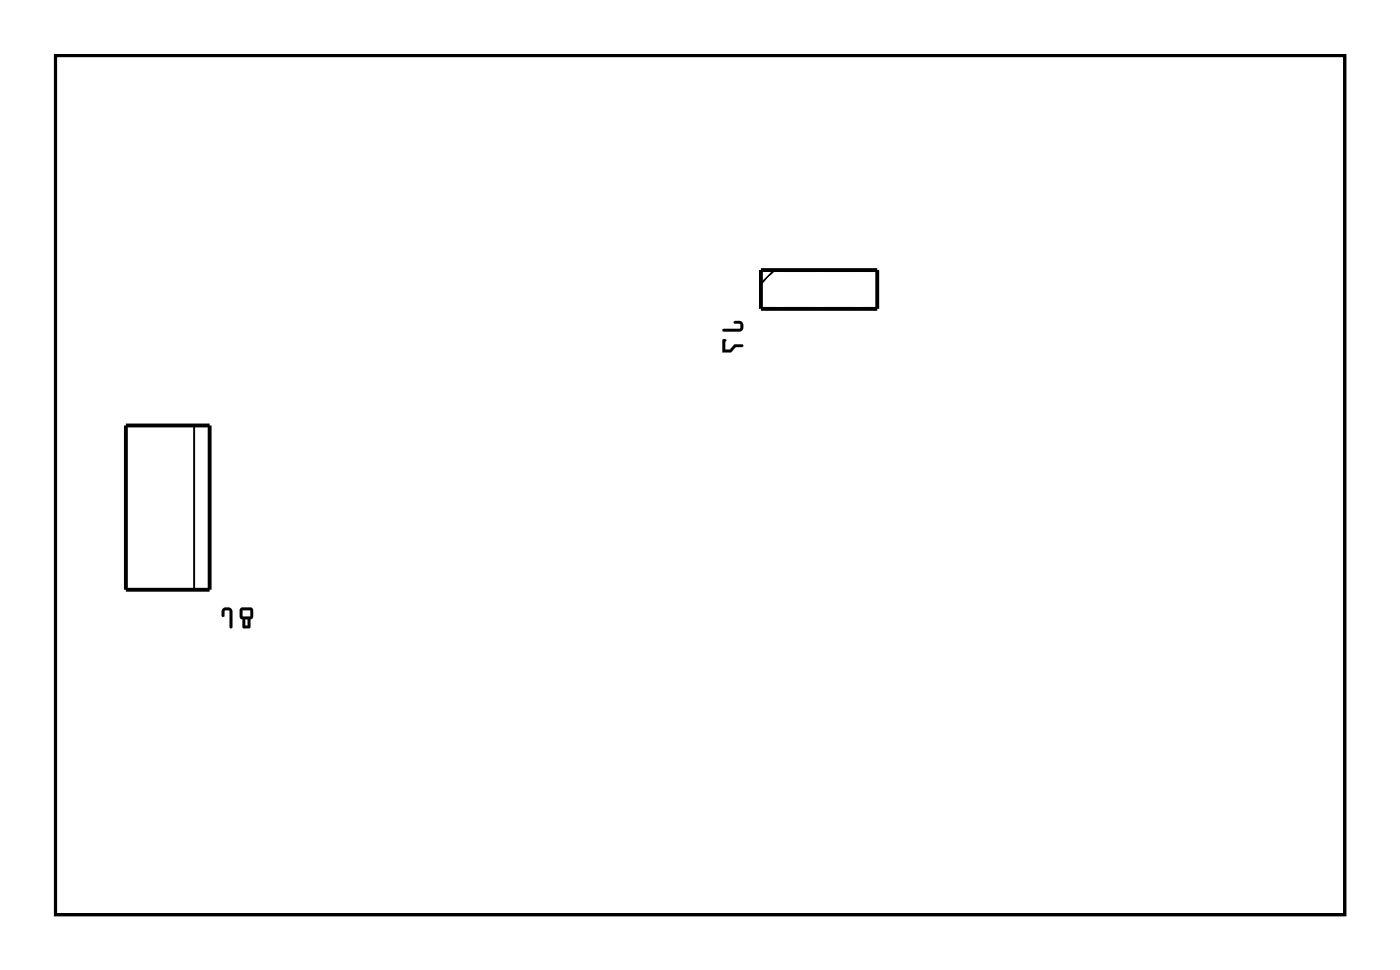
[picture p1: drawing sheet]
<svg xmlns="http://www.w3.org/2000/svg" width="92mm" height="63mm" viewBox="0 0 92 63" stroke-linecap="round" stroke-linejoin="round" font-family="sans-serif">
<path d="M3.6 3.6h84.5v56.3h-84.5z" fill="none" stroke="#000" stroke-width=".2"/>
<g fill="#000">
<path d="M3.6 3.6h84.5v56.3h-84.5zM3.6 3.6v56.3h84.5v-56.3z"/>
<path d="M47.4 21.6v.1h1a.36 .36 0 0 0 .3-.3 .36 .36 0 0 0-.3-.4h-.3v.1v.1h.4v.3zM47.4 22.2l-.1 .9h.6l.3-.4h.5l-.1-.2h-.4l-.4 .4h-.3l.1-.7z"/>
<path d="M47.4 21.6v.1h1a.37 .37 0 0 0 .3-.3 .37 .37 0 0 0-.3-.4h-.2a.1 .1 0 0 0-.1 .1 .1 .1 0 0 0 .1 .1h.3v.3zM47.4 21.6l1.1-.1v-.3l-.4-.1v-.1h.3a.35 .35 0 0 1 .3 .4 .35 .35 0 0 1-.3 .3h-1zM47.4 22.2l-.1 .9h.6l.3-.4h.4a.1 .1 0 0 0 .1-.1 .1 .1 0 0 0-.1-.1h-.5l-.3 .4h-.3v-.5l.1-.2zM47.4 22.2l.2 .1-.1 .6h.3l.4-.3h.4l.1 .1h-.5l-.3 .4h-.6z"/>
<path d="M14.6 39.8l-.1 .5a.1 .1 0 0 0 .1 .1 .1 .1 0 0 0 .1-.1v-.3h.3v1a.1 .1 0 0 0 .1 .1 .1 .1 0 0 0 .1-.1v-1.1l-.2-.1zM14.6 39.9l.4-.1 .2 .1v1.2l-.1-.1-.1-1h-.3v.3l-.1 .1-.1-.4zM15.8 39.8l-.1 .6 .2 .1v.6h.5v-.6l.2-.1v-.5l-.2-.1zM15.8 39.8h.6l.2 .1v.5l-.2 .1-.1 .6h-.4v-.6l-.2-.1zM15.9 39.9h.5v.5h-.5zM15.9 39.9v.5h.5v-.5zM16.1 40.5h.1v.5h-.1zM16.1 40.5v.5h.1v-.5z"/>
<path d="M14.6 39.8l-.1 .2 .1 .4 .1-.1v-.3h.3v1l.2 .1v-1.2l-.2-.1zM15.8 39.8l-.1 .6 .2 .1v.6h.5v-.6l.2-.1v-.5l-.2-.1zM15.9 39.9h.5v.5h-.5zM16.1 40.5h.1v.5h-.1z"/>
</g>
<path d="M49.9 17.7h7.6v2.5h-7.6zM8.2 27.9h5.5v10.7h-5.5z" fill="none" stroke="#000" stroke-width=".25"/>
<path d="M50.7 17.7l-.8 .9M12.7 27.9v10.7" fill="none" stroke="#000" stroke-width=".13"/>
<circle cx="57.7" cy="57.1" r=".66" fill="#fff"/>
<circle cx="57.7" cy="57.1" r=".66" fill="none" stroke="#fff" stroke-width=".61" stroke-linecap="butt"/>
<circle cx="60.3" cy="57.1" r=".66" fill="#fff"/>
<circle cx="60.3" cy="57.1" r=".66" fill="none" stroke="#fff" stroke-width=".61" stroke-linecap="butt"/>
<circle cx="62.8" cy="57.1" r=".66" fill="#fff"/>
<circle cx="62.8" cy="57.1" r=".66" fill="none" stroke="#fff" stroke-width=".61" stroke-linecap="butt"/>
<circle cx="65.3" cy="57.1" r=".66" fill="#fff"/>
<circle cx="65.3" cy="57.1" r=".66" fill="none" stroke="#fff" stroke-width=".61" stroke-linecap="butt"/>
<circle cx="67.9" cy="57.1" r=".66" fill="#fff"/>
<circle cx="67.9" cy="57.1" r=".66" fill="none" stroke="#fff" stroke-width=".61" stroke-linecap="butt"/>
<circle cx="46" cy="8.8" r=".66" fill="#fff"/>
<circle cx="46" cy="8.8" r=".66" fill="none" stroke="#fff" stroke-width=".61" stroke-linecap="butt"/>
<circle cx="43.5" cy="8.8" r=".66" fill="#fff"/>
<circle cx="43.5" cy="8.8" r=".66" fill="none" stroke="#fff" stroke-width=".61" stroke-linecap="butt"/>
<circle cx="41" cy="8.8" r=".66" fill="#fff"/>
<circle cx="41" cy="8.8" r=".66" fill="none" stroke="#fff" stroke-width=".61" stroke-linecap="butt"/>
<circle cx="38.4" cy="8.8" r=".66" fill="#fff"/>
<circle cx="38.4" cy="8.8" r=".66" fill="none" stroke="#fff" stroke-width=".61" stroke-linecap="butt"/>
<circle cx="35.9" cy="8.8" r=".66" fill="#fff"/>
<circle cx="35.9" cy="8.8" r=".66" fill="none" stroke="#fff" stroke-width=".61" stroke-linecap="butt"/>
<circle cx="33.3" cy="8.8" r=".66" fill="#fff"/>
<circle cx="33.3" cy="8.8" r=".66" fill="none" stroke="#fff" stroke-width=".61" stroke-linecap="butt"/>
<circle cx="30.8" cy="8.8" r=".66" fill="#fff"/>
<circle cx="30.8" cy="8.8" r=".66" fill="none" stroke="#fff" stroke-width=".61" stroke-linecap="butt"/>
<circle cx="28.3" cy="8.8" r=".66" fill="#fff"/>
<circle cx="28.3" cy="8.8" r=".66" fill="none" stroke="#fff" stroke-width=".61" stroke-linecap="butt"/>
<circle cx="25.7" cy="8.8" r=".66" fill="#fff"/>
<circle cx="25.7" cy="8.8" r=".66" fill="none" stroke="#fff" stroke-width=".61" stroke-linecap="butt"/>
<circle cx="23.2" cy="8.8" r=".66" fill="#fff"/>
<circle cx="23.2" cy="8.8" r=".66" fill="none" stroke="#fff" stroke-width=".61" stroke-linecap="butt"/>
<circle cx="67.9" cy="8.8" r=".66" fill="#fff"/>
<circle cx="67.9" cy="8.8" r=".66" fill="none" stroke="#fff" stroke-width=".61" stroke-linecap="butt"/>
<circle cx="65.3" cy="8.8" r=".66" fill="#fff"/>
<circle cx="65.3" cy="8.8" r=".66" fill="none" stroke="#fff" stroke-width=".61" stroke-linecap="butt"/>
<circle cx="62.8" cy="8.8" r=".66" fill="#fff"/>
<circle cx="62.8" cy="8.8" r=".66" fill="none" stroke="#fff" stroke-width=".61" stroke-linecap="butt"/>
<circle cx="60.3" cy="8.8" r=".66" fill="#fff"/>
<circle cx="60.3" cy="8.8" r=".66" fill="none" stroke="#fff" stroke-width=".61" stroke-linecap="butt"/>
<circle cx="57.7" cy="8.8" r=".66" fill="#fff"/>
<circle cx="57.7" cy="8.8" r=".66" fill="none" stroke="#fff" stroke-width=".61" stroke-linecap="butt"/>
<circle cx="55.2" cy="8.8" r=".66" fill="#fff"/>
<circle cx="55.2" cy="8.8" r=".66" fill="none" stroke="#fff" stroke-width=".61" stroke-linecap="butt"/>
<circle cx="52.6" cy="8.8" r=".66" fill="#fff"/>
<circle cx="52.6" cy="8.8" r=".66" fill="none" stroke="#fff" stroke-width=".61" stroke-linecap="butt"/>
<circle cx="50.1" cy="8.8" r=".66" fill="#fff"/>
<circle cx="50.1" cy="8.8" r=".66" fill="none" stroke="#fff" stroke-width=".61" stroke-linecap="butt"/>
<circle cx="34.9" cy="57.1" r=".66" fill="#fff"/>
<circle cx="34.9" cy="57.1" r=".66" fill="none" stroke="#fff" stroke-width=".61" stroke-linecap="butt"/>
<circle cx="32.3" cy="57.1" r=".66" fill="#fff"/>
<circle cx="32.3" cy="57.1" r=".66" fill="none" stroke="#fff" stroke-width=".61" stroke-linecap="butt"/>
<circle cx="37.4" cy="57.1" r=".66" fill="#fff"/>
<circle cx="37.4" cy="57.1" r=".66" fill="none" stroke="#fff" stroke-width=".61" stroke-linecap="butt"/>
<circle cx="39.9" cy="57.1" r=".66" fill="#fff"/>
<circle cx="39.9" cy="57.1" r=".66" fill="none" stroke="#fff" stroke-width=".61" stroke-linecap="butt"/>
<circle cx="42.5" cy="57.1" r=".66" fill="#fff"/>
<circle cx="42.5" cy="57.1" r=".66" fill="none" stroke="#fff" stroke-width=".61" stroke-linecap="butt"/>
<circle cx="45" cy="57.1" r=".66" fill="#fff"/>
<circle cx="45" cy="57.1" r=".66" fill="none" stroke="#fff" stroke-width=".61" stroke-linecap="butt"/>
<circle cx="47.6" cy="57.1" r=".66" fill="#fff"/>
<circle cx="47.6" cy="57.1" r=".66" fill="none" stroke="#fff" stroke-width=".61" stroke-linecap="butt"/>
<circle cx="50.1" cy="57.1" r=".66" fill="#fff"/>
<circle cx="50.1" cy="57.1" r=".66" fill="none" stroke="#fff" stroke-width=".61" stroke-linecap="butt"/>
<circle cx="55.2" cy="57.1" r=".66" fill="#fff"/>
<circle cx="55.2" cy="57.1" r=".66" fill="none" stroke="#fff" stroke-width=".61" stroke-linecap="butt"/>
<circle cx="25.7" cy="13.9" r=".7" fill="#fff"/>
<circle cx="25.7" cy="13.9" r=".7" fill="none" stroke="#fff" stroke-width=".76" stroke-linecap="butt"/>
<circle cx="28.3" cy="13.9" r=".7" fill="#fff"/>
<circle cx="28.3" cy="13.9" r=".7" fill="none" stroke="#fff" stroke-width=".76" stroke-linecap="butt"/>
<circle cx="30.8" cy="13.9" r=".7" fill="#fff"/>
<circle cx="30.8" cy="13.9" r=".7" fill="none" stroke="#fff" stroke-width=".76" stroke-linecap="butt"/>
<circle cx="43.5" cy="19" r=".7" fill="#fff"/>
<circle cx="43.5" cy="19" r=".7" fill="none" stroke="#fff" stroke-width=".76" stroke-linecap="butt"/>
<circle cx="33.3" cy="19" r=".7" fill="#fff"/>
<circle cx="33.3" cy="19" r=".7" fill="none" stroke="#fff" stroke-width=".76" stroke-linecap="butt"/>
<path d="M17.3 43.6h1.6v1.5h-1.6z" fill="#fff"/>
<path d="M17.3 43.6h1.6v1.5h-1.6z" fill="none" stroke="#fff" stroke-width=".76" stroke-linecap="butt"/>
<circle cx="18.1" cy="44.4" r=".79" fill="#fff"/>
<circle cx="18.1" cy="44.4" r=".79" fill="none" stroke="#fff" stroke-width=".76" stroke-linecap="butt"/>
<circle cx="10.5" cy="44.4" r=".79" fill="#fff"/>
<circle cx="10.5" cy="44.4" r=".79" fill="none" stroke="#fff" stroke-width=".76" stroke-linecap="butt"/>
<path d="M17.3 20.7h1.6v1.6h-1.6z" fill="#fff"/>
<path d="M17.3 20.7h1.6v1.6h-1.6z" fill="none" stroke="#fff" stroke-width=".76" stroke-linecap="butt"/>
<circle cx="18.1" cy="21.5" r=".79" fill="#fff"/>
<circle cx="18.1" cy="21.5" r=".79" fill="none" stroke="#fff" stroke-width=".76" stroke-linecap="butt"/>
<circle cx="18.1" cy="13.9" r=".79" fill="#fff"/>
<circle cx="18.1" cy="13.9" r=".79" fill="none" stroke="#fff" stroke-width=".76" stroke-linecap="butt"/>
<path d="M9.7 13.1h1.5v1.5h-1.5z" fill="#fff"/>
<path d="M9.7 13.1h1.5v1.5h-1.5z" fill="none" stroke="#fff" stroke-width=".76" stroke-linecap="butt"/>
<circle cx="10.5" cy="13.9" r=".76" fill="#fff"/>
<circle cx="10.5" cy="13.9" r=".76" fill="none" stroke="#fff" stroke-width=".76" stroke-linecap="butt"/>
<circle cx="10.5" cy="17.4" r=".76" fill="#fff"/>
<circle cx="10.5" cy="17.4" r=".76" fill="none" stroke="#fff" stroke-width=".76" stroke-linecap="butt"/>
<circle cx="10.5" cy="20.9" r=".76" fill="#fff"/>
<circle cx="10.5" cy="20.9" r=".76" fill="none" stroke="#fff" stroke-width=".76" stroke-linecap="butt"/>
<circle cx="63.8" cy="34.2" r=".72" fill="#fff"/>
<circle cx="63.8" cy="34.2" r=".72" fill="none" stroke="#fff" stroke-width=".69" stroke-linecap="butt"/>
<circle cx="63.8" cy="36.7" r=".72" fill="#fff"/>
<circle cx="63.8" cy="36.7" r=".72" fill="none" stroke="#fff" stroke-width=".69" stroke-linecap="butt"/>
<circle cx="63.8" cy="39.3" r=".72" fill="#fff"/>
<circle cx="63.8" cy="39.3" r=".72" fill="none" stroke="#fff" stroke-width=".69" stroke-linecap="butt"/>
<circle cx="63.8" cy="41.8" r=".72" fill="#fff"/>
<circle cx="63.8" cy="41.8" r=".72" fill="none" stroke="#fff" stroke-width=".69" stroke-linecap="butt"/>
<circle cx="63.8" cy="44.4" r=".72" fill="#fff"/>
<circle cx="63.8" cy="44.4" r=".72" fill="none" stroke="#fff" stroke-width=".69" stroke-linecap="butt"/>
<circle cx="63.8" cy="46.9" r=".72" fill="#fff"/>
<circle cx="63.8" cy="46.9" r=".72" fill="none" stroke="#fff" stroke-width=".69" stroke-linecap="butt"/>
<circle cx="41" cy="24" r=".74" fill="#fff"/>
<circle cx="41" cy="24" r=".74" fill="none" stroke="#fff" stroke-width=".76" stroke-linecap="butt"/>
<circle cx="43.5" cy="24" r=".74" fill="#fff"/>
<circle cx="43.5" cy="24" r=".74" fill="none" stroke="#fff" stroke-width=".76" stroke-linecap="butt"/>
<circle cx="46" cy="24" r=".74" fill="#fff"/>
<circle cx="46" cy="24" r=".74" fill="none" stroke="#fff" stroke-width=".76" stroke-linecap="butt"/>
<circle cx="48.6" cy="24" r=".74" fill="#fff"/>
<circle cx="48.6" cy="24" r=".74" fill="none" stroke="#fff" stroke-width=".76" stroke-linecap="butt"/>
<circle cx="51.1" cy="24" r=".74" fill="#fff"/>
<circle cx="51.1" cy="24" r=".74" fill="none" stroke="#fff" stroke-width=".76" stroke-linecap="butt"/>
<circle cx="53.7" cy="24" r=".74" fill="#fff"/>
<circle cx="53.7" cy="24" r=".74" fill="none" stroke="#fff" stroke-width=".76" stroke-linecap="butt"/>
<circle cx="56.2" cy="24" r=".74" fill="#fff"/>
<circle cx="56.2" cy="24" r=".74" fill="none" stroke="#fff" stroke-width=".76" stroke-linecap="butt"/>
<circle cx="58.7" cy="24" r=".74" fill="#fff"/>
<circle cx="58.7" cy="24" r=".74" fill="none" stroke="#fff" stroke-width=".76" stroke-linecap="butt"/>
<circle cx="56.2" cy="49.4" r=".7" fill="#fff"/>
<circle cx="56.2" cy="49.4" r=".7" fill="none" stroke="#fff" stroke-width=".76" stroke-linecap="butt"/>
<circle cx="56.2" cy="41.8" r=".7" fill="#fff"/>
<circle cx="56.2" cy="41.8" r=".7" fill="none" stroke="#fff" stroke-width=".76" stroke-linecap="butt"/>
<circle cx="58.7" cy="49.4" r=".7" fill="#fff"/>
<circle cx="58.7" cy="49.4" r=".7" fill="none" stroke="#fff" stroke-width=".76" stroke-linecap="butt"/>
<circle cx="58.7" cy="41.8" r=".7" fill="#fff"/>
<circle cx="58.7" cy="41.8" r=".7" fill="none" stroke="#fff" stroke-width=".76" stroke-linecap="butt"/>
<circle cx="46" cy="19" r=".7" fill="#fff"/>
<circle cx="46" cy="19" r=".7" fill="none" stroke="#fff" stroke-width=".76" stroke-linecap="butt"/>
<circle cx="46" cy="11.3" r=".7" fill="#fff"/>
<circle cx="46" cy="11.3" r=".7" fill="none" stroke="#fff" stroke-width=".76" stroke-linecap="butt"/>
<circle cx="48.6" cy="19" r=".7" fill="#fff"/>
<circle cx="48.6" cy="19" r=".7" fill="none" stroke="#fff" stroke-width=".76" stroke-linecap="butt"/>
<circle cx="48.6" cy="11.3" r=".7" fill="#fff"/>
<circle cx="48.6" cy="11.3" r=".7" fill="none" stroke="#fff" stroke-width=".76" stroke-linecap="butt"/>
<circle cx="51.1" cy="19" r=".74" fill="#fff"/>
<circle cx="51.1" cy="19" r=".74" fill="none" stroke="#fff" stroke-width=".76" stroke-linecap="butt"/>
<circle cx="53.7" cy="19" r=".74" fill="#fff"/>
<circle cx="53.7" cy="19" r=".74" fill="none" stroke="#fff" stroke-width=".76" stroke-linecap="butt"/>
<circle cx="56.2" cy="19" r=".74" fill="#fff"/>
<circle cx="56.2" cy="19" r=".74" fill="none" stroke="#fff" stroke-width=".76" stroke-linecap="butt"/>
<circle cx="51.1" cy="19" r=".74" fill="#fff"/>
<circle cx="51.1" cy="19" r=".74" fill="none" stroke="#fff" stroke-width=".76" stroke-linecap="butt"/>
<circle cx="53.7" cy="19" r=".74" fill="#fff"/>
<circle cx="53.7" cy="19" r=".74" fill="none" stroke="#fff" stroke-width=".76" stroke-linecap="butt"/>
<circle cx="56.2" cy="19" r=".74" fill="#fff"/>
<circle cx="56.2" cy="19" r=".74" fill="none" stroke="#fff" stroke-width=".76" stroke-linecap="butt"/>
<path d="M10.7 36h1.6v1.5h-1.6z" fill="#fff"/>
<path d="M10.7 36h1.6v1.5h-1.6z" fill="none" stroke="#fff" stroke-width=".76" stroke-linecap="butt"/>
<circle cx="11.5" cy="36.7" r=".76" fill="#fff"/>
<circle cx="11.5" cy="36.7" r=".76" fill="none" stroke="#fff" stroke-width=".76" stroke-linecap="butt"/>
<circle cx="11.5" cy="33.2" r=".76" fill="#fff"/>
<circle cx="11.5" cy="33.2" r=".76" fill="none" stroke="#fff" stroke-width=".76" stroke-linecap="butt"/>
<circle cx="11.5" cy="29.7" r=".76" fill="#fff"/>
<circle cx="11.5" cy="29.7" r=".76" fill="none" stroke="#fff" stroke-width=".76" stroke-linecap="butt"/>
</svg>
